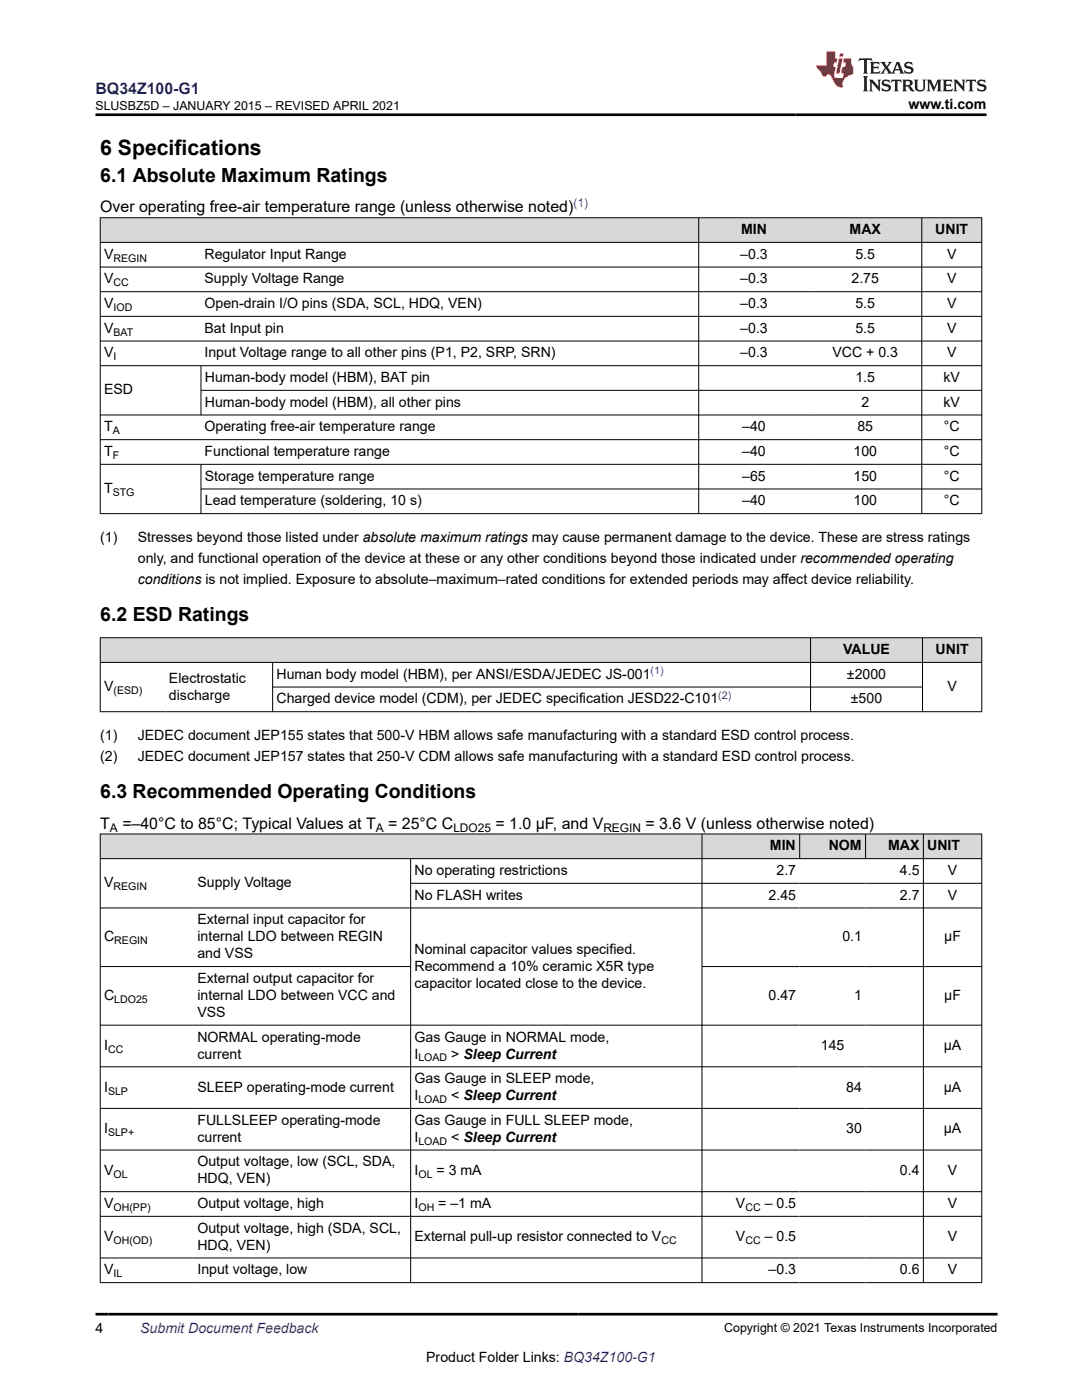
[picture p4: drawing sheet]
<svg xmlns="http://www.w3.org/2000/svg" width="216mm" height="279mm" viewBox="0 0 216 279" stroke-linecap="round" stroke-linejoin="round" font-family="sans-serif">
<defs><g id="words">
<text font-size="4.2" x="20" y="30.9">6 Specifications</text>
<g font-size="3.9">
<text x="20" y="36.3">6.1 Absolute Maximum Ratings</text>
<text x="20" y="123.9">6.2 ESD Ratings</text>
<text x="20" y="159.2">6.3 Recommended Operating Conditions</text>
</g>
<text font-size="3.2" fill="#00f" x="19.1" y="18.7">BQ34Z100-G1</text>
<g font-size="3.2">
<text x="20" y="42.4">Over operating free-air temperature range (unless otherwise noted)</text>
<text x="20" y="165.4">T</text>
<text x="24.4" y="165.4">=–40°C to 85°C; Typical Values at T</text>
<text x="77.5" y="165.4">= 25°C C</text>
<text x="98.9" y="165.4">= 1.0 µF, and V</text>
<text x="128.8" y="165.4">= 3.6 V (unless otherwise noted)</text>
</g>
<g font-size="2.8">
<text x="181.3" y="21.8">www.ti.com</text>
<text x="147.9" y="46.7">MIN</text>
<text x="169.5" y="46.7">MAX</text>
<text x="186.6" y="46.7">UNIT</text>
<text x="20.8" y="51.6">V</text>
<text x="40.8" y="51.6">Regulator Input Range</text>
<text x="147.7" y="51.6">–0.3</text>
<text x="170.7" y="51.6">5.5</text>
<text x="189" y="51.6">V</text>
<text x="20.8" y="56.6">V</text>
<text x="40.8" y="56.6">Supply Voltage Range</text>
<text x="147.7" y="56.6">–0.3</text>
<text x="169.9" y="56.6">2.75</text>
<text x="189" y="56.6">V</text>
<text x="20.8" y="61.5">V</text>
<text x="40.8" y="61.5">Open-drain I/O pins (SDA, SCL, HDQ, VEN)</text>
<text x="147.7" y="61.5">–0.3</text>
<text x="170.7" y="61.5">5.5</text>
<text x="189" y="61.5">V</text>
<text x="20.8" y="66.4">V</text>
<text x="20.8" y="71.3">V</text>
<text x="40.8" y="71.3">Input Voltage range to all other pins (P1, P2, SRP, SRN)</text>
<text x="40.8" y="66.4">Bat Input pin</text>
<text x="147.7" y="71.3">–0.3</text>
<text x="147.7" y="66.4">–0.3</text>
<text x="166.1" y="71.3">VCC + 0.3</text>
<text x="170.7" y="66.4">5.5</text>
<text x="189" y="71.3">V</text>
<text x="189" y="66.4">V</text>
<text x="40.9" y="76.3">Human-body model (HBM), BAT pin</text>
<text x="170.7" y="76.3">1.5</text>
<text x="188.3" y="76.3">kV</text>
<text x="20.8" y="78.7">ESD</text>
<text x="40.9" y="81.2">Human-body model (HBM), all other pins</text>
<text x="171.9" y="81.2">2</text>
<text x="188.3" y="81.2">kV</text>
<text x="20.8" y="86.1">T</text>
<text x="40.8" y="86.1">Operating free-air temperature range</text>
<text x="148.1" y="86.1">–40</text>
<text x="171.1" y="86.1">85</text>
<text x="188.3" y="86.1">°C</text>
<text x="20.8" y="91">T</text>
<text x="40.8" y="91">Functional temperature range</text>
<text x="40.9" y="95.9">Storage temperature range</text>
<text x="148.1" y="91">–40</text>
<text x="148.1" y="95.9">–65</text>
<text x="170.3" y="91">100</text>
<text x="170.3" y="95.9">150</text>
<text x="188.3" y="91">°C</text>
<text x="188.3" y="95.9">°C</text>
<text x="20.8" y="98.4">T</text>
<text x="40.9" y="100.9">Lead temperature (soldering, 10 s)</text>
<text x="148.1" y="100.9">–40</text>
<text x="170.3" y="100.9">100</text>
<text x="188.3" y="100.9">°C</text>
<text x="20" y="108.1">(1)</text>
<text x="27.5" y="108.1">Stresses beyond those listed under absolute maximum ratings may cause permanent damage to the device. These are stress ratings</text>
<text x="27.5" y="112.3">only, and functional operation of the device at these or any other conditions beyond those indicated under recommended operating</text>
<text x="27.5" y="116.6">conditions is not implied. Exposure to absolute–maximum–rated conditions for extended periods may affect device reliability.</text>
<text x="168.2" y="130.5">VALUE</text>
<text x="186.7" y="130.5">UNIT</text>
<text x="20.8" y="137.9">V</text>
<text x="33.7" y="136.2">Electrostatic</text>
<text x="55.2" y="135.5">Human body model (HBM), per ANSI/ESDA/JEDEC JS-001</text>
<text x="169" y="135.5">±2000</text>
<text x="189" y="137.9">V</text>
<text x="33.7" y="139.6">discharge</text>
<text x="55.2" y="140.4">Charged device model (CDM), per JEDEC specification JESD22-C101</text>
<text x="169.8" y="140.4">±500</text>
<text x="20" y="147.6">(1)</text>
<text x="27.5" y="147.6">JEDEC document JEP155 states that 500-V HBM allows safe manufacturing with a standard ESD control process.</text>
<text x="20" y="151.8">(2)</text>
<text x="27.5" y="151.8">JEDEC document JEP157 states that 250-V CDM allows safe manufacturing with a standard ESD control process.</text>
<text x="153.6" y="169.7">MIN</text>
<text x="165.4" y="169.7">NOM</text>
<text x="177.2" y="169.7">MAX</text>
<text x="185" y="169.7">UNIT</text>
<text x="20.8" y="177.1">V</text>
<text x="39.4" y="177.1">Supply Voltage</text>
<text x="82.7" y="174.6">No operating restrictions</text>
<text x="82.7" y="179.6">No FLASH writes</text>
<text x="153.4" y="179.6">2.45</text>
<text x="154.9" y="174.6">2.7</text>
<text x="179.6" y="174.6">4.5</text>
<text x="179.6" y="179.6">2.7</text>
<text x="189.1" y="174.6">V</text>
<text x="189.1" y="179.6">V</text>
<text x="39.4" y="184.5">External input capacitor for</text>
<text x="20.8" y="187.9">C</text>
<text x="39.4" y="187.9">internal LDO between REGIN</text>
<text x="39.4" y="191.3">and VSS</text>
<text x="82.7" y="190.3">Nominal capacitor values specified.</text>
<text x="168.1" y="187.9">0.1</text>
<text x="188.4" y="187.9">μF</text>
<text x="39.4" y="196.2">External output capacitor for</text>
<text x="82.7" y="193.7">Recommend a 10% ceramic X5R type</text>
<text x="82.7" y="197.1">capacitor located close to the device.</text>
<text x="20.8" y="199.6">C</text>
<text x="39.4" y="199.6">internal LDO between VCC and</text>
<text x="39.4" y="202.9">VSS</text>
<text x="153.4" y="199.6">0.47</text>
<text x="170.4" y="199.6">1</text>
<text x="188.4" y="199.6">μF</text>
<text x="20.8" y="209.6">I</text>
<text x="39.4" y="207.9">NORMAL operating-mode</text>
<text x="82.7" y="207.9">Gas Gauge in NORMAL mode,</text>
<text x="163.8" y="209.6">145</text>
<text x="188.3" y="209.6">μA</text>
<text x="39.4" y="211.3">current</text>
<text x="82.7" y="211.3">I</text>
<text x="90" y="211.3">&gt; Sleep Current</text>
<text x="20.8" y="217.9">I</text>
<text x="39.4" y="217.9">SLEEP operating-mode current</text>
<text x="82.7" y="216.2">Gas Gauge in SLEEP mode,</text>
<text x="82.7" y="219.6">I</text>
<text x="90" y="219.6">&lt; Sleep Current</text>
<text x="168.9" y="217.9">84</text>
<text x="188.3" y="217.9">μA</text>
<text x="20.8" y="226.2">I</text>
<text x="39.4" y="224.5">FULLSLEEP operating-mode</text>
<text x="39.4" y="227.9">current</text>
<text x="82.7" y="224.5">Gas Gauge in FULL SLEEP mode,</text>
<text x="82.7" y="227.9">I</text>
<text x="90" y="227.9">&lt; Sleep Current</text>
<text x="168.9" y="226.2">30</text>
<text x="188.3" y="226.2">μA</text>
<text x="39.4" y="232.8">Output voltage, low (SCL, SDA,</text>
<text x="20.8" y="234.5">V</text>
<text x="39.4" y="236.2">HDQ, VEN)</text>
<text x="82.7" y="234.5">I</text>
<text x="87.1" y="234.5">= 3 mA</text>
<text x="179.6" y="234.5">0.4</text>
<text x="189.1" y="234.5">V</text>
<text x="20.8" y="241.1">V</text>
<text x="39.4" y="241.1">Output voltage, high</text>
<text x="82.7" y="241.1">I</text>
<text x="87.5" y="241.1">= –1 mA</text>
<text x="146.9" y="241.1">V</text>
<text x="152.6" y="241.1">– 0.5</text>
<text x="189.1" y="241.1">V</text>
<text x="20.8" y="247.7">V</text>
<text x="39.4" y="246">Output voltage, high (SDA, SCL,</text>
<text x="39.4" y="249.4">HDQ, VEN)</text>
<text x="82.7" y="247.7">External pull-up resistor connected to V</text>
<text x="146.9" y="247.7">V</text>
<text x="152.6" y="247.7">– 0.5</text>
<text x="189.1" y="247.7">V</text>
<text x="20.8" y="254.3">V</text>
<text x="39.4" y="254.3">Input voltage, low</text>
<text x="153.4" y="254.3">–0.3</text>
<text x="179.6" y="254.3">0.6</text>
<text x="189.1" y="254.3">V</text>
<text x="19" y="266.1">4</text>
<text x="85" y="271.7">Product Folder Links: BQ34Z100-G1</text>
</g>
<text font-size="2.8" fill="#00f" x="28" y="266.1">Submit Document Feedback</text>
<g font-size="2.5">
<text x="19" y="21.9">SLUSBZ5D – JANUARY 2015 – REVISED APRIL 2021</text>
<text x="144.5" y="265.8">Copyright © 2021 Texas Instruments Incorporated</text>
</g>
<text font-size="2.4" fill="#00f" x="114.4" y="41.3">(1)</text>
<g font-size="2.4">
<text x="21.9" y="166">A</text>
<text x="75" y="166">A</text>
<text x="90.5" y="166">LDO25</text>
<text x="120.4" y="166">REGIN</text>
</g>
<g font-size="2.1">
<text x="22.6" y="52.2">REGIN</text>
<text x="22.7" y="57.1">CC</text>
<text x="22.7" y="62.1">IOD</text>
<text x="22.6" y="67">BAT</text>
<text x="22.6" y="71.9">I</text>
<text x="22.5" y="86.7">A</text>
<text x="22.5" y="91.6">F</text>
<text x="22.5" y="99">STG</text>
<text x="22.6" y="138.5">(ESD)</text>
<text x="22.6" y="177.7">REGIN</text>
<text x="22.8" y="188.4">REGIN</text>
<text x="22.8" y="200.1">LDO25</text>
<text x="21.6" y="210.1">CC</text>
<text x="83.5" y="211.8">LOAD</text>
<text x="21.6" y="218.4">SLP</text>
<text x="83.5" y="220.1">LOAD</text>
<text x="21.6" y="226.7">SLP+</text>
<text x="83.5" y="228.4">LOAD</text>
<text x="22.6" y="235">OL</text>
<text x="83.5" y="235">OL</text>
<text x="22.6" y="241.7">OH(PP)</text>
<text x="83.5" y="241.7">OH</text>
<text x="148.7" y="241.7">CC</text>
<text x="22.6" y="248.3">OH(OD)</text>
<text x="132" y="248.3">CC</text>
<text x="148.7" y="248.3">CC</text>
<text x="22.6" y="254.9">IL</text>
</g>
<g font-size="2.1" fill="#00f">
<text x="129.8" y="134.5">(1)</text>
<text x="143.3" y="139.4">(2)</text>
</g>
</g></defs>
<g fill="#d8d8d8">
<path d="M20 43.5h175.9v4.9h-175.9z" fill-rule="evenodd"/>
<path d="M20.1 43.5h119.3v4.8h-119.3z" fill-rule="evenodd"/>
<path d="M139.5 43.5h21.9v4.8h-21.9z" fill-rule="evenodd"/>
<path d="M161.4 43.5h22.5v4.8h-22.5z" fill-rule="evenodd"/>
<path d="M184 43.5h11.8v4.8h-11.8z" fill-rule="evenodd"/>
</g>
<g fill="none" stroke="#000" stroke-width=".2">
<path d="M19.9 43.5h176.1M19.9 48.4h176.1M19.9 53.3h176.1M19.9 58.2h176.1M20 43.4v59.2M139.4 43.4v59.2M183.9 43.4v59.2M195.9 43.4v59.2M19.9 63.1h176.1M19.9 68.1h176.1M19.9 73h176.1M40.1 73v9.9"/>
<path d="M40.1 77.9h155.9M19.9 82.8h176.1M19.9 87.7h176.1M19.9 92.7h176.1M40.1 92.7v9.9M40.1 97.6h155.9M19.9 102.5h176.1"/>
</g>
<g fill="#d8d8d8">
<path d="M20 127.3h175.9v4.9h-175.9z" fill-rule="evenodd"/>
<path d="M20.1 127.3h141.6v4.8h-141.6z" fill-rule="evenodd"/>
<path d="M161.8 127.3h22.2v4.8h-22.2z" fill-rule="evenodd"/>
<path d="M184.1 127.3h11.7v4.8h-11.7z" fill-rule="evenodd"/>
</g>
<path d="M19.9 127.3h176.1M19.9 132.2h176.1M20 127.2v14.9M54.4 132.2v9.9M54.4 137.1h129.7M161.7 127.2v14.9M184.1 127.2v14.9M195.9 127.2v14.9M19.9 142h176.1" fill="none" stroke="#000" stroke-width=".2"/>
<g fill="#d8d8d8">
<path d="M20 166.4h175.9v5h-175.9z" fill-rule="evenodd"/>
<path d="M20.1 166.5h119.9v4.8h-119.9z" fill-rule="evenodd"/>
<path d="M140.1 166.5h19.4v4.8h-19.4z" fill-rule="evenodd"/>
<path d="M159.6 166.5h13.1v4.8h-13.1z" fill-rule="evenodd"/>
<path d="M172.8 166.5h11.4v4.8h-11.4z" fill-rule="evenodd"/>
<path d="M184.3 166.5h11.5v4.8h-11.5z" fill-rule="evenodd"/>
</g>
<g fill="none" stroke="#000" stroke-width=".2">
<path d="M19.9 166.4h176.1M19.9 171.4h176.1M20 166.4v89.6M81.9 176.3h114.1M81.9 171.4v84.6M140.1 166.4v89.6M159.6 166.4v5M172.7 166.4v5M184.3 166.4v89.6M195.9 166.4v89.6M19.9 181.2h176.1M19.9 192.9h62.1"/>
<path d="M140.1 192.9h55.9M19.9 204.6h176.1M19.9 212.9h176.1M19.9 221.2h176.1M19.9 229.5h176.1M19.9 237.8h176.1M19.9 242.7h176.1M19.9 251.1h176.1M19.9 256h176.1"/>
</g>
<path d="M171.5 11.6l-.2 .6 .5-.2h.6v.1v2.2l-.2 .4h1l-.2-.4v-2.2v-.1h.5l.6 .2-.2-.6zM173.6 12.4l.2 .3v1.6l-.2 .4h1.9l.1-.6a1.08 1.08 0 0 1-1.3 .2v-.7h.6l.4 .2v-.7l-.4 .2h-.6v-.5l.2-.2a1 1 0 0 1 1 .3l-.1-.5zM175.7 12.4l.9 1.1-1 1.2h.9l-.2-.2 .5-.8 .4 .8-.2 .2h1.6l-.2-.2 .2-.5h.9l.1 .5-.1 .2h.9l-.2-.4-.8-1.9h-.5l-.9 2.1-.9-1.1 .9-1h-.8l.2 .2-.4 .6-.4-.6 .2-.2zM179 12.8l.4 1h-.7zM180.7 12.5a.65 .65 0 0 0-.2 .7 .65 .65 0 0 0 .6 .5l.6 .1 .1 .3a.79 .79 0 0 1-.7 .4 .79 .79 0 0 1-.7-.5l.1 .7 .2-.1a.93 .93 0 0 0 1.1 0 .93 .93 0 0 0 .4-.9 1.46 1.46 0 0 0-1.2-.6l-.1-.3a1.09 1.09 0 0 1 1.2 .2l-.2-.6-.1 .1-.5-.2zM172.2 15.2l.2 .4v2.2l-.2 .4h1l-.2-.4v-2.2l.2-.4zM173.4 15.9l.2 .4v1.5l-.2 .4h.8l-.3-.4 .1-1.3 1.6 1.8v-2l.2-.4h-.7l.1 .2 .1 1.1-1.2-1.3zM176.2 16a.65 .65 0 0 0-.2 .8 .65 .65 0 0 0 .6 .4l.6 .2 .1 .2a.79 .79 0 0 1-.7 .4 .79 .79 0 0 1-.7-.5l.1 .7 .2-.1a.93 .93 0 0 0 1.1 .1 .93 .93 0 0 0 .4-1 1.46 1.46 0 0 0-1.2-.5l-.1-.4a1.09 1.09 0 0 1 1.2 .2l-.1-.6-.2 .1-.5-.1zM177.9 15.9l-.1 .6a.63 .63 0 0 1 .8-.3v1.6l-.3 .4h1l-.2-.4v-1.6a.66 .66 0 0 1 .8 .3l-.1-.6zM180 15.9l.2 .4v1.5l-.2 .4h1l-.2-.2-.1-.7h.5l.1 .2a.79 .79 0 0 0 1.2 .6l-1-.9a.61 .61 0 0 0 .6-.6 .61 .61 0 0 0-.5-.7zM180.8 16.2h.1a.47 .47 0 0 1 .5 .1 .47 .47 0 0 1 .1 .5l-.1 .1-.7 .1zM182.3 15.9l.2 .2a2.27 2.27 0 0 0 .4 2 1.04 1.04 0 0 0 1.7-.7v-1.3l.2-.2h-.8l.2 .4v1.1a.6 .6 0 0 1-.6 .6 .6 .6 0 0 1-.6-.6v-1.1l.3-.4zM184.9 15.9l.2 .4v1.5l-.2 .4h.8l-.3-.4v-1.4l.9 1.9 .9-1.9v1.4l-.3 .4h1l-.2-.4v-1.5l.2-.4h-.8l-.7 1.5-.6-1.5zM188.1 15.9l.2 .4v1.5l-.2 .4h1.9l.1-.6a1.09 1.09 0 0 1-1.3 .2v-.7h.6l.4 .2v-.6l-.4 .2h-.6v-.6l.2-.1a1.01 1.01 0 0 1 1 .3l-.1-.6zM190.2 15.9l.3 .4v1.5l-.3 .4h.8l-.2-.4v-1.3l1.6 1.8v-2l.2-.4h-.7l.2 .2v1.1l-1.2-1.3zM192.8 15.9l-.1 .6a.63 .63 0 0 1 .8-.3v1.6l-.3 .4h1l-.2-.4v-1.6a.66 .66 0 0 1 .8 .3l-.1-.6zM195.2 16a.65 .65 0 0 0-.2 .8 .65 .65 0 0 0 .6 .4l.6 .2 .2 .2a.79 .79 0 0 1-.7 .4 .79 .79 0 0 1-.7-.5l.1 .7 .2-.1a.93 .93 0 0 0 1 .1 .93 .93 0 0 0 .5-1 1.46 1.46 0 0 0-1.3-.5v-.4a1.09 1.09 0 0 1 1.2 .2l-.2-.6-.2 .1-.5-.1z" fill="#231f20"/>
<path d="M164.9 10.3v2.7h-2l.1 .4 .8 1a.95 .95 0 0 0 1 .9 .59 .59 0 0 1 .5-.4 .59 .59 0 0 1 .5 .3l.4 .8a1.59 1.59 0 0 0 2.1 1.4 1.61 1.61 0 0 1 1-2.3l1-.3-.1-1.5a1.59 1.59 0 0 1-.3-1.7h-1.5l-.2 .9h.6l-.2 .9h-.5l-.2 .9v.3l.4 .1-.1 .9h-.7a.73 .73 0 0 1-1-.7l.3-1.5h-.5l.1-.9h.5l.2-.9h-.5v-1.3zM167.4 11.6l-.6 3.1h.7l.6-3.1zM167.6 10.7l-.1 .6h.7l.1-.6z" fill="#ed1c24"/>
<path d="M19 22.9h177.8M19 262.3h180" fill="none" stroke="#000" stroke-width=".53"/>
<use href="#words"/>
</svg>
